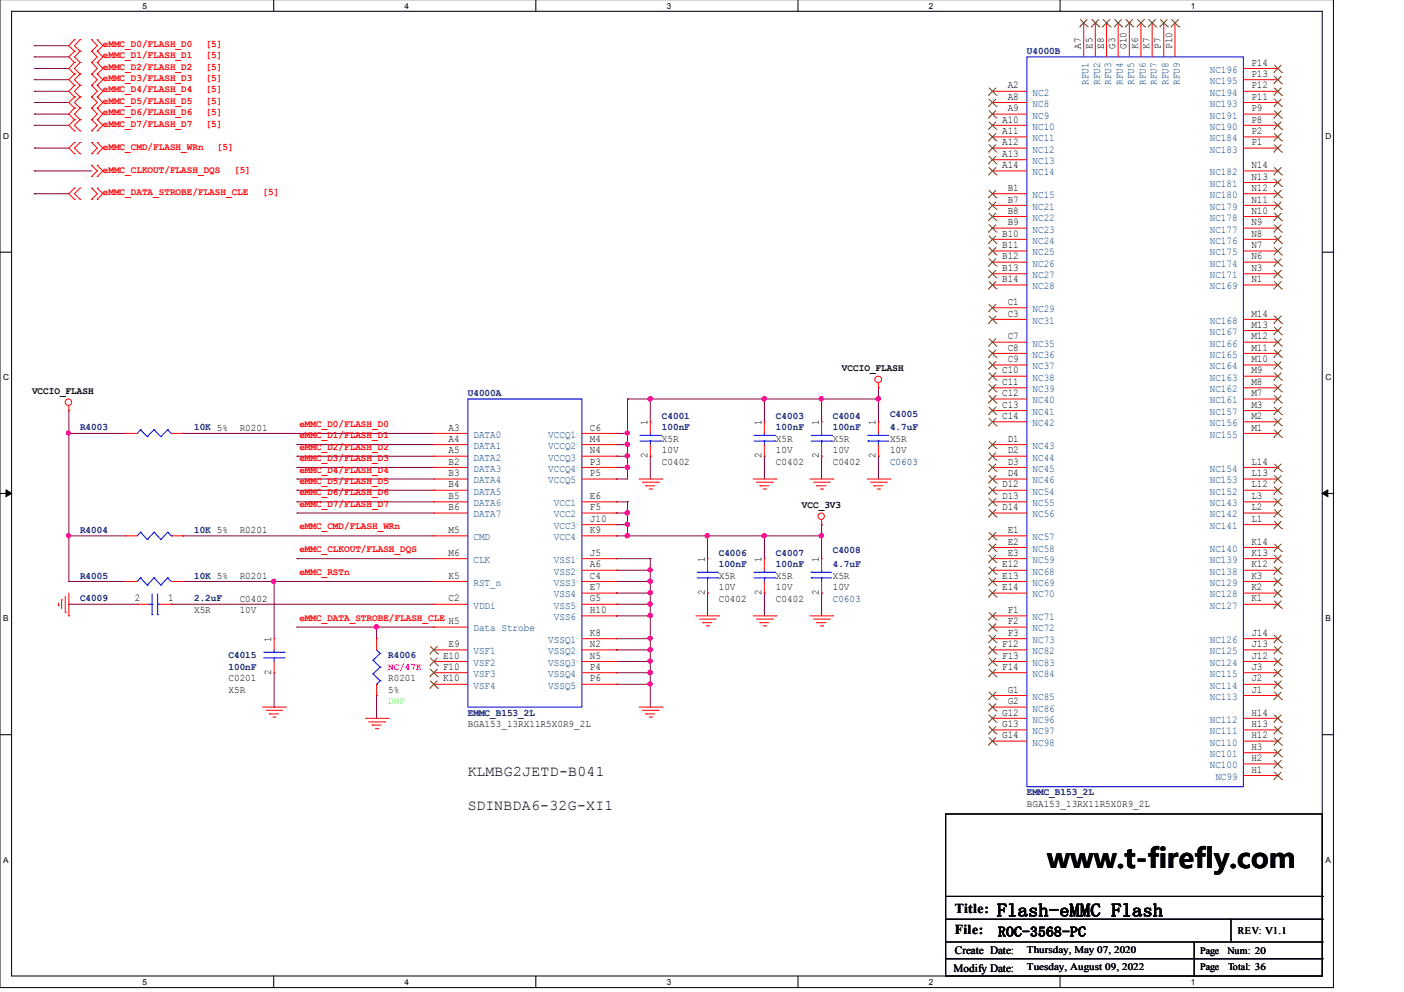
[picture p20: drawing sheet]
<svg xmlns="http://www.w3.org/2000/svg" width="297mm" height="210mm" viewBox="0 0 297 210" stroke-linecap="round" stroke-linejoin="round" font-family="sans-serif">
<defs><g id="words">
<text font-size="5.8" x="221.6" y="183.7">www.t-firefly.com</text>
<text font-size="3.8" x="210.9" y="193.9">Flash-eMMC Flash</text>
<g font-size="3.1">
<text x="99" y="164.1">KLMBG2JETD-B041</text>
<text x="99" y="171.4">SDINBDA6-32G-XI1</text>
</g>
<g font-size="2.9">
<text x="202" y="193.2">Title:</text>
<text x="202" y="197.5">File:</text>
<text x="211.2" y="198.1">ROC-3568-PC</text>
</g>
<g font-size="2.4">
<text x="202" y="201.9">Create Date:</text>
<text x="201.8" y="205.6">Modify Date:</text>
</g>
<g font-size="2.2">
<text x="228.7" y="10.3" transform="rotate(-90 228.7 10.3)">A7</text>
<text x="231.1" y="10.3" transform="rotate(-90 231.1 10.3)">E5</text>
<text x="233.5" y="10.3" transform="rotate(-90 233.5 10.3)">E8</text>
<text x="236" y="10.3" transform="rotate(-90 236 10.3)">G3</text>
<text x="238.3" y="10.3" transform="rotate(-90 238.3 10.3)">G10</text>
<text x="240.8" y="10.3" transform="rotate(-90 240.8 10.3)">K6</text>
<text x="243.2" y="10.3" transform="rotate(-90 243.2 10.3)">K7</text>
<text x="245.6" y="10.3" transform="rotate(-90 245.6 10.3)">P7</text>
<text x="248" y="10.3" transform="rotate(-90 248 10.3)">P10</text>
<text x="264.8" y="16.3">P13</text>
<text x="264.8" y="13.9">P14</text>
<text x="213.2" y="18.7">A2</text>
<text x="213.2" y="21.1">A8</text>
<text x="213.2" y="23.6">A9</text>
<text x="264.8" y="23.6">P9</text>
<text x="264.8" y="21.1">P11</text>
<text x="264.8" y="18.7">P12</text>
<text x="212" y="25.9">A10</text>
<text x="212" y="28.4">A11</text>
<text x="264.8" y="28.4">P2</text>
<text x="264.8" y="25.9">P8</text>
<text x="212" y="30.7">A12</text>
<text x="212" y="33.2">A13</text>
<text x="212" y="35.6">A14</text>
<text x="264.8" y="35.6">N14</text>
<text x="264.8" y="30.7">P1</text>
<text x="213.2" y="40.4">B1</text>
<text x="264.8" y="40.4">N12</text>
<text x="264.8" y="38">N13</text>
<text x="213.2" y="42.9">B7</text>
<text x="213.2" y="45.2">B8</text>
<text x="213.2" y="47.7">B9</text>
<text x="264.8" y="47.7">N9</text>
<text x="264.8" y="45.2">N10</text>
<text x="264.8" y="42.9">N11</text>
<text x="212" y="50.1">B10</text>
<text x="212" y="52.5">B11</text>
<text x="264.8" y="52.5">N7</text>
<text x="264.8" y="50.1">N8</text>
<text x="212" y="54.9">B12</text>
<text x="212" y="57.3">B13</text>
<text x="212" y="59.7">B14</text>
<text x="264.8" y="59.7">N1</text>
<text x="264.8" y="57.3">N3</text>
<text x="264.8" y="54.9">N6</text>
<text x="213.2" y="64.5">C1</text>
<text x="213.2" y="67">C3</text>
<text x="213.2" y="71.8">C7</text>
<text x="264.8" y="71.8">M12</text>
<text x="264.8" y="69.4">M13</text>
<text x="264.8" y="67">M14</text>
<text x="213.2" y="74.2">C8</text>
<text x="213.2" y="76.6">C9</text>
<text x="264.8" y="76.6">M10</text>
<text x="264.8" y="74.2">M11</text>
<text x="212" y="79">C10</text>
<text x="212" y="81.5">C11</text>
<text x="212" y="83.8">C12</text>
<text x="264.8" y="83.8">M7</text>
<text x="264.8" y="81.5">M8</text>
<text x="264.8" y="79">M9</text>
<text x="212" y="86.3">C13</text>
<text x="212" y="88.7">C14</text>
<text x="264.8" y="88.7">M2</text>
<text x="264.8" y="86.3">M3</text>
<text x="94.9" y="91.1">A3</text>
<text x="94.9" y="93.5">A4</text>
<text x="94.9" y="95.9">A5</text>
<text x="124.8" y="95.9">N4</text>
<text x="124.8" y="93.5">M4</text>
<text x="124.8" y="91.1">C6</text>
<text x="137" y="90" transform="rotate(-90 137 90)">1</text>
<text x="161.1" y="90" transform="rotate(-90 161.1 90)">1</text>
<text x="173.2" y="90" transform="rotate(-90 173.2 90)">1</text>
<text x="185.3" y="90" transform="rotate(-90 185.3 90)">1</text>
<text x="213.2" y="93.5">D1</text>
<text x="213.2" y="95.9">D2</text>
<text x="264.8" y="91.1">M1</text>
<text x="94.9" y="98.3">B2</text>
<text x="94.9" y="100.8">B3</text>
<text x="124.8" y="100.8">P5</text>
<text x="124.8" y="98.3">P3</text>
<text x="137" y="97" transform="rotate(-90 137 97)">2</text>
<text x="161.1" y="97" transform="rotate(-90 161.1 97)">2</text>
<text x="173.2" y="97" transform="rotate(-90 173.2 97)">2</text>
<text x="185.3" y="97" transform="rotate(-90 185.3 97)">2</text>
<text x="213.2" y="98.3">D3</text>
<text x="213.2" y="100.8">D4</text>
<text x="264.8" y="100.8">L13</text>
<text x="264.8" y="98.3">L14</text>
<text x="94.9" y="103.1">B4</text>
<text x="94.9" y="105.6">B5</text>
<text x="94.9" y="108">B6</text>
<text x="124.8" y="108">F5</text>
<text x="124.8" y="105.6">E6</text>
<text x="212" y="103.1">D12</text>
<text x="212" y="105.6">D13</text>
<text x="212" y="108">D14</text>
<text x="264.8" y="108">L2</text>
<text x="264.8" y="105.6">L3</text>
<text x="264.8" y="103.1">L12</text>
<text x="94.9" y="112.8">M5</text>
<text x="124.8" y="112.8">K9</text>
<text x="124.8" y="110.4">J10</text>
<text x="213.2" y="112.8">E1</text>
<text x="264.8" y="110.4">L1</text>
<text x="94.9" y="117.6">M6</text>
<text x="124.8" y="117.6">J5</text>
<text x="149.1" y="119" transform="rotate(-90 149.1 119)">1</text>
<text x="161.1" y="119" transform="rotate(-90 161.1 119)">1</text>
<text x="173.2" y="119" transform="rotate(-90 173.2 119)">1</text>
<text x="213.2" y="115.2">E2</text>
<text x="213.2" y="117.6">E3</text>
<text x="264.8" y="117.6">K13</text>
<text x="264.8" y="115.2">K14</text>
<text x="94.9" y="122.4">K5</text>
<text x="124.8" y="124.9">E7</text>
<text x="124.8" y="120.1">A6</text>
<text x="124.8" y="122.4">C4</text>
<text x="149.1" y="125.9" transform="rotate(-90 149.1 125.9)">2</text>
<text x="161.1" y="125.9" transform="rotate(-90 161.1 125.9)">2</text>
<text x="173.2" y="125.9" transform="rotate(-90 173.2 125.9)">2</text>
<text x="212" y="120.1">E12</text>
<text x="212" y="122.4">E13</text>
<text x="212" y="124.9">E14</text>
<text x="264.8" y="124.9">K2</text>
<text x="264.8" y="122.4">K3</text>
<text x="264.8" y="120.1">K12</text>
<text x="28.5" y="127.3">2</text>
<text x="35.6" y="127.3">1</text>
<text x="94.9" y="127.3">C2</text>
<text x="124.8" y="127.3">G5</text>
<text x="124.8" y="129.7">H10</text>
<text x="213.2" y="129.7">F1</text>
<text x="264.8" y="127.3">K1</text>
<text x="57.4" y="135.8" transform="rotate(-90 57.4 135.8)">1</text>
<text x="94.9" y="132.1">H5</text>
<text x="94.9" y="136.9">E9</text>
<text x="124.8" y="136.9">N2</text>
<text x="124.8" y="134.5">K8</text>
<text x="212" y="136.9">F12</text>
<text x="213.2" y="132.1">F2</text>
<text x="213.2" y="134.5">F3</text>
<text x="264.8" y="136.9">J13</text>
<text x="264.8" y="134.5">J14</text>
<text x="57.4" y="142.8" transform="rotate(-90 57.4 142.8)">2</text>
<text x="93.7" y="139.4">E10</text>
<text x="93.7" y="141.7">F10</text>
<text x="124.8" y="141.7">P4</text>
<text x="124.8" y="139.4">N5</text>
<text x="212" y="139.4">F13</text>
<text x="212" y="141.7">F14</text>
<text x="264.8" y="141.7">J3</text>
<text x="264.8" y="139.4">J12</text>
<text x="93.7" y="144.2">K10</text>
<text x="124.8" y="144.2">P6</text>
<text x="213.2" y="146.6">G1</text>
<text x="213.2" y="149">G2</text>
<text x="264.8" y="146.6">J1</text>
<text x="264.8" y="144.2">J2</text>
<text x="212" y="151.4">G12</text>
<text x="212" y="153.9">G13</text>
<text x="264.8" y="153.9">H13</text>
<text x="264.8" y="151.4">H14</text>
<text x="212" y="156.2">G14</text>
<text x="264.8" y="161.1">H2</text>
<text x="264.8" y="158.7">H3</text>
<text x="264.8" y="156.2">H12</text>
<text x="264.8" y="163.5">H1</text>
</g>
<g font-size="2.2" fill="#004080">
<text x="230.3" y="18" transform="rotate(-90 230.3 18)">RFU1</text>
<text x="232.7" y="18" transform="rotate(-90 232.7 18)">RFU2</text>
<text x="235.1" y="18" transform="rotate(-90 235.1 18)">RFU3</text>
<text x="237.6" y="18" transform="rotate(-90 237.6 18)">RFU4</text>
<text x="239.9" y="18" transform="rotate(-90 239.9 18)">RFU5</text>
<text x="242.4" y="18" transform="rotate(-90 242.4 18)">RFU6</text>
<text x="244.8" y="18" transform="rotate(-90 244.8 18)">RFU7</text>
<text x="247.2" y="18" transform="rotate(-90 247.2 18)">RFU8</text>
<text x="249.6" y="18" transform="rotate(-90 249.6 18)">RFU9</text>
<text x="255.9" y="17.8">NC195</text>
<text x="255.9" y="15.4">NC196</text>
<text x="218.4" y="20.2">NC2</text>
<text x="218.4" y="22.6">NC8</text>
<text x="255.9" y="22.6">NC193</text>
<text x="255.9" y="20.2">NC194</text>
<text x="218.4" y="25.1">NC9</text>
<text x="218.4" y="27.4">NC10</text>
<text x="218.4" y="29.9">NC11</text>
<text x="255.9" y="29.9">NC184</text>
<text x="255.9" y="27.4">NC190</text>
<text x="255.9" y="25.1">NC191</text>
<text x="218.4" y="32.3">NC12</text>
<text x="218.4" y="34.7">NC13</text>
<text x="255.9" y="32.3">NC183</text>
<text x="218.4" y="37.1">NC14</text>
<text x="218.4" y="41.9">NC15</text>
<text x="255.9" y="41.9">NC180</text>
<text x="255.9" y="39.6">NC181</text>
<text x="255.9" y="37.1">NC182</text>
<text x="218.4" y="44.4">NC21</text>
<text x="218.4" y="46.8">NC22</text>
<text x="255.9" y="46.8">NC178</text>
<text x="255.9" y="44.4">NC179</text>
<text x="218.4" y="49.2">NC23</text>
<text x="218.4" y="51.6">NC24</text>
<text x="255.9" y="51.6">NC176</text>
<text x="255.9" y="49.2">NC177</text>
<text x="218.4" y="54">NC25</text>
<text x="218.4" y="56.4">NC26</text>
<text x="218.4" y="58.9">NC27</text>
<text x="255.9" y="58.9">NC171</text>
<text x="255.9" y="56.4">NC174</text>
<text x="255.9" y="54">NC175</text>
<text x="218.4" y="61.2">NC28</text>
<text x="255.9" y="61.2">NC169</text>
<text x="218.4" y="66.1">NC29</text>
<text x="218.4" y="68.5">NC31</text>
<text x="255.9" y="70.9">NC167</text>
<text x="255.9" y="68.5">NC168</text>
<text x="218.4" y="73.3">NC35</text>
<text x="218.4" y="75.7">NC36</text>
<text x="255.9" y="75.7">NC165</text>
<text x="255.9" y="73.3">NC166</text>
<text x="218.4" y="78.2">NC37</text>
<text x="218.4" y="80.5">NC38</text>
<text x="218.4" y="83">NC39</text>
<text x="255.9" y="83">NC162</text>
<text x="255.9" y="80.5">NC163</text>
<text x="255.9" y="78.2">NC164</text>
<text x="218.4" y="85.4">NC40</text>
<text x="218.4" y="87.8">NC41</text>
<text x="255.9" y="87.8">NC157</text>
<text x="255.9" y="85.4">NC161</text>
<text x="100.2" y="92.6">DATA0</text>
<text x="100.2" y="95">DATA1</text>
<text x="116" y="95">VCCQ2</text>
<text x="116" y="92.6">VCCQ1</text>
<text x="218.4" y="90.2">NC42</text>
<text x="218.4" y="95">NC43</text>
<text x="255.9" y="92.6">NC155</text>
<text x="255.9" y="90.2">NC156</text>
<text x="100.2" y="99.8">DATA3</text>
<text x="100.2" y="97.5">DATA2</text>
<text x="116" y="97.5">VCCQ3</text>
<text x="116" y="99.8">VCCQ4</text>
<text x="218.4" y="97.5">NC44</text>
<text x="218.4" y="99.8">NC45</text>
<text x="255.9" y="99.8">NC154</text>
<text x="100.2" y="102.3">DATA4</text>
<text x="100.2" y="104.7">DATA5</text>
<text x="100.2" y="107.1">DATA6</text>
<text x="116" y="102.3">VCCQ5</text>
<text x="117.2" y="107.1">VCC1</text>
<text x="218.4" y="102.3">NC46</text>
<text x="218.4" y="104.7">NC54</text>
<text x="218.4" y="107.1">NC55</text>
<text x="255.9" y="107.1">NC143</text>
<text x="255.9" y="104.7">NC152</text>
<text x="255.9" y="102.3">NC153</text>
<text x="100.2" y="109.5">DATA7</text>
<text x="117.2" y="111.9">VCC3</text>
<text x="117.2" y="109.5">VCC2</text>
<text x="218.4" y="109.5">NC56</text>
<text x="255.9" y="111.9">NC141</text>
<text x="255.9" y="109.5">NC142</text>
<text x="100.2" y="114.3">CMD</text>
<text x="100.2" y="119.1">CLK</text>
<text x="117.2" y="114.3">VCC4</text>
<text x="117.2" y="119.1">VSS1</text>
<text x="218.4" y="114.3">NC57</text>
<text x="218.4" y="116.8">NC58</text>
<text x="218.4" y="119.1">NC59</text>
<text x="255.9" y="119.1">NC139</text>
<text x="255.9" y="116.8">NC140</text>
<text x="100.2" y="124">RST_n</text>
<text x="117.2" y="121.6">VSS2</text>
<text x="117.2" y="124">VSS3</text>
<text x="218.4" y="121.6">NC68</text>
<text x="218.4" y="124">NC69</text>
<text x="255.9" y="124">NC129</text>
<text x="255.9" y="121.6">NC138</text>
<text x="100.2" y="128.8">VDDi</text>
<text x="117.2" y="126.4">VSS4</text>
<text x="117.2" y="128.8">VSS5</text>
<text x="117.2" y="131.2">VSS6</text>
<text x="218.4" y="126.4">NC70</text>
<text x="218.4" y="131.2">NC71</text>
<text x="255.9" y="128.8">NC127</text>
<text x="255.9" y="126.4">NC128</text>
<text x="100.2" y="133.6">Data Strobe</text>
<text x="116" y="136.1">VSSQ1</text>
<text x="218.4" y="133.6">NC72</text>
<text x="218.4" y="136.1">NC73</text>
<text x="255.9" y="136.1">NC126</text>
<text x="100.2" y="138.4">VSF1</text>
<text x="100.2" y="140.9">VSF2</text>
<text x="100.2" y="143.3">VSF3</text>
<text x="116" y="143.3">VSSQ4</text>
<text x="116" y="140.9">VSSQ3</text>
<text x="116" y="138.4">VSSQ2</text>
<text x="218.4" y="138.4">NC82</text>
<text x="218.4" y="140.9">NC83</text>
<text x="218.4" y="143.3">NC84</text>
<text x="255.9" y="143.3">NC115</text>
<text x="255.9" y="140.9">NC124</text>
<text x="255.9" y="138.4">NC125</text>
<text x="100.2" y="145.7">VSF4</text>
<text x="116" y="145.7">VSSQ5</text>
<text x="218.4" y="148.1">NC85</text>
<text x="255.9" y="148.1">NC113</text>
<text x="255.9" y="145.7">NC114</text>
<text x="218.4" y="150.6">NC86</text>
<text x="218.4" y="152.9">NC96</text>
<text x="218.4" y="155.4">NC97</text>
<text x="255.9" y="155.4">NC111</text>
<text x="255.9" y="152.9">NC112</text>
<text x="218.4" y="157.7">NC98</text>
<text x="255.9" y="160.2">NC101</text>
<text x="255.9" y="157.7">NC110</text>
<text x="255.9" y="162.6">NC100</text>
<text x="257.1" y="165">NC99</text>
</g>
<g font-size="2.1" fill="#f00">
<text x="21.8" y="9.9">eMMC_D0/FLASH_D0</text>
<text x="43.5" y="9.9">[5]</text>
<text x="21.8" y="12.4">eMMC_D1/FLASH_D1</text>
<text x="21.8" y="14.7">eMMC_D2/FLASH_D2</text>
<text x="21.8" y="17.2">eMMC_D3/FLASH_D3</text>
<text x="43.5" y="12.4">[5]</text>
<text x="43.5" y="14.7">[5]</text>
<text x="43.5" y="17.2">[5]</text>
<text x="21.8" y="19.6">eMMC_D4/FLASH_D4</text>
<text x="21.8" y="22">eMMC_D5/FLASH_D5</text>
<text x="43.5" y="19.6">[5]</text>
<text x="43.5" y="22">[5]</text>
<text x="21.8" y="24.4">eMMC_D6/FLASH_D6</text>
<text x="21.8" y="26.9">eMMC_D7/FLASH_D7</text>
<text x="43.5" y="24.4">[5]</text>
<text x="43.5" y="26.9">[5]</text>
<text x="21.8" y="31.7">eMMC_CMD/FLASH_WRn</text>
<text x="45.9" y="31.7">[5]</text>
<text x="21.8" y="36.5">eMMC_CLKOUT/FLASH_DQS</text>
<text x="21.8" y="41.3">eMMC_DATA_STROBE/FLASH_CLE</text>
<text x="49.5" y="36.5">[5]</text>
<text x="55.5" y="41.3">[5]</text>
<text x="63.3" y="90.4">eMMC_D0/FLASH_D0</text>
<text x="63.3" y="92.7">eMMC_D1/FLASH_D1</text>
<text x="63.3" y="95.2">eMMC_D2/FLASH_D2</text>
<text x="63.3" y="97.6">eMMC_D3/FLASH_D3</text>
<text x="63.3" y="100">eMMC_D4/FLASH_D4</text>
<text x="63.3" y="102.4">eMMC_D5/FLASH_D5</text>
<text x="63.3" y="104.8">eMMC_D6/FLASH_D6</text>
<text x="63.3" y="107.2">eMMC_D7/FLASH_D7</text>
<text x="63.3" y="112">eMMC_CMD/FLASH_WRn</text>
<text x="63.3" y="116.9">eMMC_CLKOUT/FLASH_DQS</text>
<text x="63.3" y="121.7">eMMC_RSTn</text>
<text x="63.3" y="131.3">eMMC_DATA_STROBE/FLASH_CLE</text>
</g>
<g font-size="2.1" fill="#000080">
<text x="217.3" y="11.4">U4000B</text>
<text x="99" y="83.8">U4000A</text>
<text x="140" y="88.7">C4001</text>
<text x="164.2" y="88.7">C4003</text>
<text x="176.2" y="88.7">C4004</text>
<text x="188.3" y="88.2">C4005</text>
<text x="16.9" y="91">R4003</text>
<text x="41.1" y="91">10K 5%</text>
<text x="140" y="91">100nF</text>
<text x="164.2" y="91">100nF</text>
<text x="176.2" y="91">100nF</text>
<text x="188.3" y="91">4.7uF</text>
<text x="188.3" y="98.4">C0603</text>
<text x="16.9" y="112.8">R4004</text>
<text x="41.1" y="112.8">10K 5%</text>
<text x="152.1" y="117.6">C4006</text>
<text x="152.1" y="120">100nF</text>
<text x="164.2" y="117.6">C4007</text>
<text x="164.2" y="120">100nF</text>
<text x="176.2" y="117.1">C4008</text>
<text x="176.2" y="120">4.7uF</text>
<text x="16.9" y="122.4">R4005</text>
<text x="41.1" y="122.4">10K 5%</text>
<text x="16.9" y="127.3">C4009</text>
<text x="41.1" y="127.3">2.2uF</text>
<text x="176.2" y="127.4">C0603</text>
<text x="48.3" y="139.3">C4015</text>
<text x="48.3" y="141.7">100nF</text>
<text x="82.1" y="139.3">R4006</text>
<text x="99" y="151.4">EMMC_B153_2L</text>
<text x="217.3" y="168.2">EMMC_B153_2L</text>
</g>
<g font-size="2.1">
<text x="6.8" y="83.3">VCCIO_FLASH</text>
<text x="178.1" y="78.5">VCCIO_FLASH</text>
<text x="50.7" y="91.1">R0201</text>
<text x="140" y="93.6">X5R</text>
<text x="140" y="95.9">10V</text>
<text x="164.2" y="93.6">X5R</text>
<text x="164.2" y="95.9">10V</text>
<text x="176.2" y="93.6">X5R</text>
<text x="176.2" y="95.9">10V</text>
<text x="188.3" y="93.6">X5R</text>
<text x="188.3" y="95.9">10V</text>
<text x="140" y="98.4">C0402</text>
<text x="164.2" y="98.4">C0402</text>
<text x="176.2" y="98.4">C0402</text>
<text x="169.7" y="107.5">VCC_3V3</text>
<text x="50.7" y="112.9">R0201</text>
<text x="50.7" y="122.5">R0201</text>
<text x="152.1" y="122.5">X5R</text>
<text x="152.1" y="124.9">10V</text>
<text x="164.2" y="122.5">X5R</text>
<text x="164.2" y="124.9">10V</text>
<text x="176.2" y="122.5">X5R</text>
<text x="176.2" y="124.9">10V</text>
<text x="41.1" y="129.7">X5R</text>
<text x="50.7" y="127.4">C0402</text>
<text x="50.7" y="129.7">10V</text>
<text x="152.1" y="127.4">C0402</text>
<text x="164.2" y="127.4">C0402</text>
<text x="48.3" y="144.2">C0201</text>
<text x="48.3" y="146.7">X5R</text>
<text x="82.1" y="144.2">R0201</text>
<text x="82.1" y="146.7">5%</text>
<text x="99" y="153.9">BGA153_13RX11R5X0R9_2L</text>
<text x="217.3" y="170.8">BGA153_13RX11R5X0R9_2L</text>
<text x="261.9" y="197.6">REV: V1.1</text>
<text x="217.3" y="201.7">Thursday, May 07, 2020</text>
<text x="253.9" y="201.9">Page</text>
<text x="259.7" y="201.9">Num: 20</text>
<text x="217.3" y="205.3">Tuesday, August 09, 2022</text>
<text x="253.9" y="205.3">Page</text>
<text x="259.8" y="205.3">Total: 36</text>
</g>
<text font-size="2.1" fill="#f0f" x="82.1" y="141.7">NC/47K</text>
<text font-size="2.1" fill="#0f0" x="82.1" y="149">DNP</text>
<g font-size="1.7">
<text x="30.1" y="1.9">5</text>
<text x="85.6" y="1.9">4</text>
<text x="141.1" y="1.9">3</text>
<text x="196.5" y="1.9">2</text>
<text x="252" y="1.9">1</text>
<text x=".7" y="29.5">D</text>
<text x="280.4" y="29.5">D</text>
<text x=".7" y="80.4">C</text>
<text x="280.4" y="80.4">C</text>
<text x=".7" y="131.5">B</text>
<text x="280.4" y="131.5">B</text>
<text x=".7" y="182.6">A</text>
<text x="280.4" y="182.6">A</text>
<text x="30.1" y="208.5">5</text>
<text x="85.6" y="208.5">4</text>
<text x="141.1" y="208.5">3</text>
<text x="196.5" y="208.5">2</text>
<text x="252" y="208.5">1</text>
</g>
</g></defs>
<path d="M0 -.1v209.1h282.1v-209.1M2.5 2.4h277.2v204.1h-277.2z" fill="none" stroke="#000" stroke-width=".21"/>
<g fill="#fff">
<path d="M30.1 .3h.9v1.8h-.9z"/>
<path d="M30.1 206.9h.9v1.8h-.9z"/>
</g>
<path d="M57.9 0v2.4M57.9 206.5v2.5" fill="none" stroke="#000" stroke-width=".21"/>
<g fill="#fff">
<path d="M85.6 .3h.8v1.8h-.8z"/>
<path d="M85.6 206.9h.8v1.8h-.8z"/>
</g>
<path d="M113.4 0v2.4M113.4 206.5v2.5" fill="none" stroke="#000" stroke-width=".21"/>
<g fill="#fff">
<path d="M141.1 .3h.8v1.8h-.8z"/>
<path d="M141.1 206.9h.8v1.8h-.8z"/>
</g>
<path d="M168.8 0v2.4M168.8 206.5v2.5" fill="none" stroke="#000" stroke-width=".21"/>
<g fill="#fff">
<path d="M196.5 .3h.9v1.8h-.9z"/>
<path d="M196.5 206.9h.9v1.8h-.9z"/>
</g>
<path d="M224.3 0v2.4M224.3 206.5v2.5" fill="none" stroke="#000" stroke-width=".21"/>
<g fill="#fff">
<path d="M252 .3h.8v1.8h-.8z"/>
<path d="M252 206.9h.8v1.8h-.8z"/>
<path d="M.7 27.9h1.1v1.8h-1.1z"/>
<path d="M280.4 27.9h1.1v1.8h-1.1z"/>
<path d="M.7 78.8h1.1v1.9h-1.1z"/>
<path d="M280.4 78.8h1.1v1.9h-1.1z"/>
</g>
<path d="M0 53.4h2.5M279.7 53.4h2.5" fill="none" stroke="#000" stroke-width=".21"/>
<g fill="#fff">
<path d="M.7 129.9h1v1.9h-1z"/>
<path d="M280.4 129.9h1v1.9h-1z"/>
</g>
<path d="M0 104.4h2.5M279.7 104.4h2.5" fill="none" stroke="#000" stroke-width=".21"/>
<path d="M1.3 103.6l1.2 .8-1.2 .7zM279.7 104.4l1.2-.8v1.5z" fill="#000" stroke="#000" stroke-width=".21"/>
<g fill="#fff">
<path d="M.7 180.9h1v1.9h-1z"/>
<path d="M280.4 180.9h1v1.9h-1z"/>
</g>
<g fill="none" stroke="#000" stroke-width=".21">
<path d="M0 155.5h2.5M279.7 155.5h2.5M200.1 172.2h79.6v34.3h-79.6zM200.1 189.7h79.6M200.1 194.5h79.6M200.1 199.3h79.6M252.6 199.3v7.2M260.4 199.3h.1M260.4 194.5v4.8M279.7 189.7h.1M279.7 194.5h.1M279.7 199.3h.1"/>
<path d="M200.1 202.9h79.6M252.6 206.5h.1M279.7 202.9h.1"/>
</g>
<g fill="none" stroke="#800040" stroke-width=".21">
<path d="M7.3 12h.1M7.3 14.5h.1M7.3 16.9h.1M7.3 9.7h.1M7.3 19.3h.1M7.3 12h7.3M7.3 14.5h7.3M7.3 16.9h7.3M7.3 9.7h7.3M7.3 19.3h7.3M7.3 24.1h.1M7.3 26.5h.1"/>
<path d="M7.3 21.7h.1M7.3 31.3h.1M7.3 36.2h.1M7.3 24.1h7.3M7.3 26.5h7.3M7.3 21.7h7.3M7.3 31.3h7.3M7.3 36.2h12.1M7.3 41h.1M7.3 41h7.3M14.6 91.7h.1M14.6 86.9h.1"/>
<path d="M14.6 91.7h12M14.6 86.9v36.1M38.7 91.7h.1M38.7 91.7h53.1M62.8 94.1h.1M62.8 96.5h.1M62.8 98.9h.1M62.8 94.1h29M62.8 96.5h29M62.8 98.9h29M130.4 91.7h.1M130.4 94.1h.1"/>
<path d="M130.4 96.5h.1M130.4 98.9h.1M130.4 91.7h2.4M130.4 94.1h2.4M130.4 96.5h2.4M130.4 98.9h2.4M132.8 91.7h.1M132.8 94.1h.1M132.8 96.5h.1M132.8 98.9h.1M132.8 84.4h.1M132.8 84.4v17h-2.4"/>
<path d="M132.8 84.4h53M137.6 96.5h.1M137.6 84.4h.1M137.6 84.4v4.9M137.6 96.5v4.9M161.7 84.4h.1M161.7 96.5h.1M161.7 84.4v4.9M161.7 96.5v4.9M173.8 96.5h.1M173.8 84.4h.1M173.8 84.4v4.9"/>
<path d="M173.8 96.5v4.9M185.8 82.1h.1M185.8 96.5h.1M185.8 84.4h.1M185.8 82.1v7.2M185.8 96.5v4.9M14.6 113.4h.1M14.6 113.4h12M38.7 113.4h.1M38.7 113.4h53.1M62.8 101.4h.1M62.8 103.7h.1"/>
<path d="M62.8 106.2h.1M62.8 108.6h.1M62.8 118.2h.1M62.8 101.4h29M62.8 103.7h29M62.8 106.2h29M62.8 108.6h29M62.8 118.2h29M130.4 118.2h.1M130.4 101.4h.1M130.4 106.2h.1M130.4 108.6h.1"/>
<path d="M130.4 111h.1M130.4 113.4h.1M130.4 106.2h2.4M130.4 108.6h2.4M130.4 113.4h43.4M130.4 118.2h7.2M130.4 111h2.4M132.8 108.6h.1M132.8 111h.1M132.8 106.2h.1M132.8 106.2v7.2M137.6 118.2h.1"/>
<path d="M137.6 118.2v31.4M149.7 113.4h.1M149.7 113.4v4.8M161.7 113.4h.1M161.7 113.4v4.8M173.8 111h.1M173.8 113.4h.1M173.8 111v7.2M14.6 127.9h.1M14.6 123h.1M14.6 123h12M14.6 127.9h14.4"/>
<path d="M36.2 127.9h.1M36.2 127.9h55.6M38.7 123h53.1M58 123h.1M58 123v12.1M62.8 132.7h.1M62.8 132.7h29M79.7 132.7h.1M79.7 132.7v2.4M91.8 123h.1M130.4 135.1h.1M130.4 137.5h.1"/>
<path d="M130.4 140h.1M130.4 120.7h.1M130.4 123h.1M130.4 125.5h.1M130.4 127.9h.1M130.4 130.3h.1M130.4 123h7.2M130.4 127.9h7.2M130.4 135.1h7.2M130.4 137.5h7.2M130.4 140h7.2M130.4 120.7h7.2"/>
<path d="M130.4 125.5h7.2M130.4 130.3h7.2M137.6 135.1h.1M137.6 137.5h.1M137.6 140h.1M137.6 120.7h.1M137.6 123h.1M137.6 125.5h.1M137.6 127.9h.1M137.6 130.3h.1M149.7 125.5h.1M149.7 125.5v4.8"/>
<path d="M161.7 125.5h.1M161.7 125.5v4.8M173.8 125.5h.1M173.8 125.5v4.8M58 149.6h.1M58 142.3v7.3M79.7 147.2h.1M79.7 147.2v4.8M130.4 142.3h.1M130.4 144.8h.1M130.4 142.3h7.2M130.4 144.8h7.2"/>
<path d="M137.6 142.3h.1M137.6 144.8h.1"/>
</g>
<g fill="#f0f" stroke="#f0f" stroke-width=".21">
<circle cx="137.5" cy="137.5" r=".47"/>
<circle cx="137.6" cy="139.9" r=".45"/>
<circle cx="137.5" cy="142.3" r=".47"/>
<circle cx="137.6" cy="144.7" r=".45"/>
<circle cx="137.6" cy="120.6" r=".45"/>
<circle cx="137.5" cy="123" r=".47"/>
<circle cx="137.6" cy="125.4" r=".45"/>
<circle cx="137.5" cy="127.8" r=".47"/>
<circle cx="137.6" cy="135.1" r=".45"/>
<circle cx="137.6" cy="130.2" r=".45"/>
<circle cx="14.5" cy="113.3" r=".45"/>
<circle cx="14.5" cy="91.6" r=".42"/>
<circle cx="137.5" cy="84.4" r=".47"/>
<circle cx="161.7" cy="84.4" r=".47"/>
<circle cx="185.8" cy="84.4" r=".47"/>
<circle cx="173.7" cy="84.4" r=".45"/>
<circle cx="132.7" cy="96.4" r=".45"/>
<circle cx="132.7" cy="94" r=".47"/>
<circle cx="132.7" cy="98.9" r=".47"/>
<circle cx="173.7" cy="113.3" r=".45"/>
<circle cx="161.7" cy="113.3" r=".47"/>
<circle cx="132.7" cy="110.9" r=".45"/>
<circle cx="132.7" cy="108.5" r=".47"/>
<circle cx="132.7" cy="113.3" r=".47"/>
<circle cx="149.6" cy="113.3" r=".45"/>
<circle cx="79.6" cy="132.6" r=".47"/>
<circle cx="132.7" cy="91.6" r=".45"/>
<circle cx="57.9" cy="123" r=".45"/>
</g>
<g fill="none" stroke="#f00" stroke-width=".21">
<path d="M15.7 8.4h.1M15.7 10.9h.1M15.7 13.2h.1M15.7 15.7h.1M15.7 18h.1M15.7 8.4l-1.1 1.3 1.1 1.2M15.7 15.7l-1.1 1.2 1.1 1.1M15.7 10.9l-1.1 1.1 1.1 1.2M15.7 13.2l-1.1 1.3 1.1 1.2M15.7 18l-1.1 1.3 1.1 1.2M16.9 10.9h.1M16.9 8.4h.1"/>
<path d="M16.9 13.2h.1M16.9 15.7h.1M16.9 18h.1M16.9 8.4l-1.2 1.3 1.2 1.2M16.9 10.9l-1.2 1.1 1.2 1.2M16.9 15.7l-1.2 1.2 1.2 1.1M16.9 13.2l-1.2 1.3 1.2 1.2M16.9 18l-1.2 1.3 1.2 1.2M19.4 10.9h.1M19.4 8.4h.1M19.4 13.2h.1M19.4 15.7h.1"/>
<path d="M19.4 18h.1M19.4 8.4l1.2 1.3-1.2 1.2M19.4 15.7l1.2 1.2-1.2 1.1M19.4 10.9l1.2 1.1-1.2 1.2M19.4 13.2l1.2 1.3-1.2 1.2M19.4 18l1.2 1.3-1.2 1.2M20.6 10.9h.1M20.6 8.4h.1M20.6 13.2h.1M20.6 15.7h.1M20.6 18h.1M20.6 15.7l1.2 1.2-1.2 1.1"/>
<path d="M20.6 8.4l1.2 1.3-1.2 1.2M20.6 10.9l1.2 1.1-1.2 1.2M20.6 13.2l1.2 1.3-1.2 1.2M20.6 18l1.2 1.3-1.2 1.2M210 19.3h.1M210 19.3h7.3M229.3 4.8h.1M229.3 4.8v7.2M231.7 4.8h.1M231.7 4.8v7.2M234.1 4.8h.1M234.1 4.8v7.2"/>
<path d="M236.6 4.8h.1M236.6 4.8v7.2M238.9 4.8h.1M238.9 4.8v7.2M241.4 4.8h.1M241.4 4.8v7.2M243.8 4.8h.1M243.8 4.8v7.2M246.2 4.8h.1M246.2 4.8v7.2M248.6 4.8h.1M248.6 4.8v7.2"/>
<path d="M263.1 19.3h7.2M263.1 16.9h7.2M263.1 14.5h7.2M270.3 19.3h.1M270.3 16.9h.1M270.3 14.5h.1M15.7 20.5h.1M15.7 22.9h.1M15.7 25.3h.1M15.7 27.7h.1M15.7 30.2h.1M15.7 32.5h.1"/>
<path d="M15.7 39.8h.1M15.7 20.5l-1.1 1.2 1.1 1.2M15.7 25.3l-1.1 1.2 1.1 1.2M15.7 22.9l-1.1 1.2 1.1 1.2M15.7 30.2l-1.1 1.1 1.1 1.2M15.7 39.8l-1.1 1.2 1.1 1.2M16.9 20.5h.1M16.9 22.9h.1M16.9 25.3h.1M16.9 27.7h.1M16.9 32.5h.1M16.9 30.2h.1"/>
<path d="M16.9 39.8h.1M16.9 20.5l-1.2 1.2 1.2 1.2M16.9 25.3l-1.2 1.2 1.2 1.2M16.9 22.9l-1.2 1.2 1.2 1.2M16.9 30.2l-1.2 1.1 1.2 1.2M16.9 39.8l-1.2 1.2 1.2 1.2M19.4 20.5h.1M19.4 22.9h.1M19.4 25.3h.1M19.4 27.7h.1M19.4 32.5h.1M19.4 30.2h.1"/>
<path d="M19.4 37.4h.1M19.4 35h.1M19.4 39.8h.1M19.4 20.5l1.2 1.2-1.2 1.2M19.4 25.3l1.2 1.2-1.2 1.2M19.4 22.9l1.2 1.2-1.2 1.2M19.4 30.2l1.2 1.1-1.2 1.2M19.4 35l1.2 1.2-1.2 1.2M19.4 39.8l1.2 1.2-1.2 1.2M20.6 20.5h.1M20.6 22.9h.1M20.6 25.3h.1"/>
<path d="M20.6 27.7h.1M20.6 32.5h.1M20.6 30.2h.1M20.6 37.4h.1M20.6 35h.1M20.6 39.8h.1M20.6 20.5l1.2 1.2-1.2 1.2M20.6 25.3l1.2 1.2-1.2 1.2M20.6 30.2l1.2 1.1-1.2 1.2M20.6 22.9l1.2 1.2-1.2 1.2M20.6 35l1.2 1.2-1.2 1.2M20.6 39.8l1.2 1.2-1.2 1.2"/>
<path d="M210 21.7h.1M210 24.1h.1M210 26.5h.1M210 29h.1M210 31.3h.1M210 33.8h.1M210 36.2h.1M210 21.7h7.3M210 24.1h7.3M210 26.5h7.3M210 29h7.3M210 31.3h7.3"/>
<path d="M210 33.8h7.3M210 36.2h7.3M263.1 21.7h7.2M263.1 24.1h7.2M263.1 26.5h7.2M263.1 29h7.2M263.1 31.3h7.2M263.1 36.2h7.2M263.1 38.6h7.2M270.3 38.6h.1M270.3 36.2h.1M270.3 31.3h.1"/>
<path d="M270.3 29h.1M270.3 26.5h.1M270.3 24.1h.1M270.3 21.7h.1M15.7 42.2h.1M16.9 42.2h.1M19.4 42.2h.1M20.6 42.2h.1M210 41h.1M210 43.4h.1M210 45.8h.1M210 48.3h.1"/>
<path d="M210 50.6h.1M210 53.1h.1M210 55.5h.1M210 57.9h.1M210 41h7.3M210 43.4h7.3M210 45.8h7.3M210 48.3h7.3M210 50.6h7.3M210 53.1h7.3M210 55.5h7.3M210 57.9h7.3"/>
<path d="M263.1 41h7.2M263.1 43.4h7.2M263.1 45.8h7.2M263.1 48.3h7.2M263.1 50.6h7.2M263.1 53.1h7.2M263.1 55.5h7.2M263.1 57.9h7.2M270.3 57.9h.1M270.3 55.5h.1M270.3 53.1h.1M270.3 50.6h.1"/>
<path d="M270.3 48.3h.1M270.3 45.8h.1M270.3 43.4h.1M270.3 41h.1M210 60.3h.1M210 65.1h.1M210 67.6h.1M210 72.4h.1M210 74.8h.1M210 77.2h.1M210 79.6h.1M210 60.3h7.3"/>
<path d="M210 65.1h7.3M210 67.6h7.3M210 72.4h7.3M210 74.8h7.3M210 77.2h7.3M210 79.6h7.3M263.1 60.3h7.2M263.1 67.6h7.2M263.1 72.4h7.2M263.1 74.8h7.2M263.1 77.2h7.2M263.1 79.6h7.2"/>
<path d="M263.1 69.9h7.2M270.3 79.6h.1M270.3 77.2h.1M270.3 74.8h.1M270.3 72.4h.1M270.3 69.9h.1M270.3 67.6h.1M270.3 60.3h.1M14.6 86.9h.1M14.6 85.9v1M26.6 91.7h.1M26.6 91.7h2.4"/>
<path d="M36.2 91.7h2.5M38.7 91.7h.1M91.8 98.9h.1M91.8 91.7h.1M91.8 94.1h.1M91.8 96.5h.1M91.8 91.7h7.2M91.8 98.9h7.2M91.8 94.1h7.2M91.8 96.5h7.2M123.1 91.7h7.3M123.1 98.9h7.3"/>
<path d="M123.1 94.1h7.3M123.1 96.5h7.3M130.4 96.5h.1M130.4 94.1h.1M130.4 91.7h.1M130.4 98.9h.1M137.6 89.3h.1M137.6 96.5h.1M137.6 89.3v2.4M137.6 94.1v2.4M161.7 89.3h.1M161.7 96.5h.1"/>
<path d="M161.7 89.3v2.4M161.7 94.1v2.4M173.8 89.3h.1M173.8 96.5h.1M173.8 89.3v2.4M173.8 94.1v2.4M185.8 82.1h.1M185.8 89.3h.1M185.8 96.5h.1M185.8 81v1.1M185.8 89.3v2.4M185.8 94.1v2.4"/>
<path d="M210 82.1h.1M210 84.4h.1M210 86.9h.1M210 89.3h.1M210 94.1h.1M210 96.5h.1M210 98.9h.1M210 98.9h7.3M210 94.1h7.3M210 96.5h7.3M210 82.1h7.3M210 84.4h7.3"/>
<path d="M210 86.9h7.3M210 89.3h7.3M263.1 91.7h7.2M263.1 98.9h7.2M263.1 82.1h7.2M263.1 84.4h7.2M263.1 86.9h7.2M263.1 89.3h7.2M270.3 98.9h.1M270.3 91.7h.1M270.3 89.3h.1M270.3 86.9h.1"/>
<path d="M270.3 84.4h.1M270.3 82.1h.1M26.6 113.4h.1M26.6 113.4h2.4M36.2 113.4h2.5M38.7 113.4h.1M91.8 101.4h.1M91.8 103.7h.1M91.8 106.2h.1M91.8 108.6h.1M91.8 113.4h.1M91.8 118.2h.1"/>
<path d="M91.8 101.4h7.2M91.8 113.4h7.2M91.8 103.7h7.2M91.8 106.2h7.2M91.8 108.6h7.2M91.8 118.2h7.2M123.1 101.4h7.3M123.1 113.4h7.3M123.1 106.2h7.3M123.1 108.6h7.3M123.1 111h7.3M123.1 118.2h7.3"/>
<path d="M130.4 113.4h.1M130.4 111h.1M130.4 108.6h.1M130.4 118.2h.1M130.4 106.2h.1M130.4 101.4h.1M135.2 101.4h4.8M135.9 102h3.4M136.7 102.8h.1M136.7 102.8h1.8M137.3 103.5h.5M137.8 103.5h.1"/>
<path d="M139.3 102h.1M140 101.4h.1M149.7 118.2h.1M149.7 118.2v2.5M159.3 101.4h4.9M160 102h3.4M160.8 102.8h.1M160.8 102.8h1.8M161.5 103.5h.5M161.7 118.2h.1M161.7 118.2v2.5M162 103.5h.1"/>
<path d="M163.4 102h.1M164.2 101.4h.1M171.4 101.4h4.8M172.1 102h3.3M172.8 102.8h.1M172.8 102.8h2M173.6 103.5h.4M173.8 111h.1M173.8 118.2h.1M173.8 110v1M173.8 118.2v2.5M174 103.5h.1"/>
<path d="M175.4 102h.1M176.2 101.4h.1M183.5 101.4h4.8M184.1 102h3.4M184.9 102.8h.1M184.9 102.8h1.9M185.6 103.5h.5M186.1 103.5h.1M187.5 102h.1M188.3 101.4h.1M210 101.4h.1M210 103.7h.1"/>
<path d="M210 106.2h.1M210 108.6h.1M210 113.4h.1M210 115.8h.1M210 118.2h.1M210 101.4h7.3M210 113.4h7.3M210 103.7h7.3M210 106.2h7.3M210 108.6h7.3M210 118.2h7.3M210 115.8h7.3"/>
<path d="M263.1 101.4h7.2M263.1 103.7h7.2M263.1 106.2h7.2M263.1 108.6h7.2M263.1 111h7.2M263.1 118.2h7.2M263.1 115.8h7.2M270.3 118.2h.1M270.3 115.8h.1M270.3 111h.1M270.3 108.6h.1M270.3 106.2h.1"/>
<path d="M270.3 103.7h.1M270.3 101.4h.1M12.4 128.1h.1M12.4 127.6v.5M13 126.9h.1M13 126.9v1.9M13.8 129.6h.1M13.8 126.2v3.4M14.6 130.3h.1M14.6 125.5v4.8M26.6 123h.1M26.6 123h2.4"/>
<path d="M29 127.9h.1M29 127.9h2.4M33.9 127.9h2.3M36.2 127.9h.1M36.2 123h2.5M38.7 123h.1M58 135.1h.1M58 135.1v2.4M58 140v2.3M79.7 135.1h.1M79.7 135.1v2.4M91.8 123h.1"/>
<path d="M91.8 127.9h.1M91.8 132.7h.1M91.8 137.5h.1M91.8 140h.1M91.8 127.9h7.2M91.8 123h7.2M91.8 140h7.2M91.8 137.5h7.2M91.8 132.7h7.2M123.1 130.3h7.3M123.1 127.9h7.3M123.1 125.5h7.3"/>
<path d="M123.1 120.7h7.3M123.1 123h7.3M123.1 140h7.3M123.1 137.5h7.3M123.1 135.1h7.3M130.4 125.5h.1M130.4 120.7h.1M130.4 140h.1M130.4 137.5h.1M130.4 135.1h.1M130.4 123h.1M130.4 127.9h.1"/>
<path d="M130.4 130.3h.1M147.2 130.3h4.9M148 131h3.3M148.7 131.8h.1M148.7 131.8h1.9M149.4 132.4h.5M149.7 125.5h.1M149.7 123v2.5M149.9 132.4h.1M151.3 131h.1M152.1 130.3h.1M159.3 130.3h4.9"/>
<path d="M160 131h3.4M160.8 131.8h.1M160.8 131.8h1.8M161.5 132.4h.5M161.7 125.5h.1M161.7 123v2.5M162 132.4h.1M163.4 131h.1M164.2 130.3h.1M171.4 130.3h4.8M172.1 131h3.3M172.8 131.8h.1"/>
<path d="M172.8 131.8h2M173.6 132.4h.4M173.8 125.5h.1M173.8 123v2.5M174 132.4h.1M175.4 131h.1M176.2 130.3h.1M210 120.7h.1M210 123h.1M210 125.5h.1M210 130.3h.1M210 132.7h.1"/>
<path d="M210 135.1h.1M210 137.5h.1M210 140h.1M210 130.3h7.3M210 125.5h7.3M210 120.7h7.3M210 123h7.3M210 140h7.3M210 137.5h7.3M210 135.1h7.3M210 132.7h7.3M263.1 127.9h7.2"/>
<path d="M263.1 125.5h7.2M263.1 120.7h7.2M263.1 123h7.2M263.1 140h7.2M263.1 137.5h7.2M263.1 135.1h7.2M270.3 140h.1M270.3 137.5h.1M270.3 135.1h.1M270.3 127.9h.1M270.3 125.5h.1M270.3 123h.1"/>
<path d="M270.3 120.7h.1M55.5 149.6h4.9M56.3 150.3h3.3M57 151.1h.1M57 151.1h1.9M57.7 151.7h.5M58 142.3h.1M58.2 151.7h.1M59.6 150.3h.1M60.4 149.6h.1M77.3 152h4.8M78 152.8h3.4"/>
<path d="M78.7 153.4h.1M78.7 153.4h1.9M79.4 154.2h.5M79.7 147.2h.1M79.7 144.8v2.4M79.9 154.2h.1M81.4 152.8h.1M82.1 152h.1M91.8 142.3h.1M91.8 144.8h.1M91.8 142.3h7.2M91.8 144.8h7.2"/>
<path d="M123.1 142.3h7.3M123.1 144.8h7.3M130.4 142.3h.1M130.4 144.8h.1M135.2 149.6h4.8M135.9 150.3h3.4M136.7 151.1h.1M136.7 151.1h1.8M137.3 151.7h.5M137.8 151.7h.1M139.3 150.3h.1M140 149.6h.1"/>
<path d="M210 142.3h.1M210 147.2h.1M210 149.6h.1M210 152h.1M210 154.4h.1M210 156.8h.1M210 149.6h7.3M210 152h7.3M210 142.3h7.3M210 147.2h7.3M210 154.4h7.3M210 156.8h7.3"/>
<path d="M263.1 152h7.2M263.1 142.3h7.2M263.1 144.8h7.2M263.1 147.2h7.2M263.1 154.4h7.2M263.1 156.8h7.2M263.1 159.3h7.2M270.3 159.3h.1M270.3 156.8h.1M270.3 154.4h.1M270.3 152h.1M270.3 147.2h.1"/>
<path d="M270.3 144.8h.1M270.3 142.3h.1M263.1 164.1h7.2M263.1 161.6h7.2M270.3 164.1h.1M270.3 161.6h.1"/>
<circle cx="14.5" cy="85.1" r=".68"/>
<circle cx="185.8" cy="80.3" r=".7"/>
<circle cx="173.7" cy="109.2" r=".68"/>
</g>
<g fill="none" stroke="#00f" stroke-width=".21">
<path d="M217.3 12h45.8v154.5h-45.8zM29.7 90.9h.1M29.7 90.9l-.7 .8M29.7 90.9l1.5 1.5M31.2 92.4h.1M32.6 90.9h.1M32.6 90.9l-1.4 1.5M32.6 90.9l1.4 1.5M34 92.4h.1M35.5 90.9h.1M35.5 90.9l-1.5 1.5M35.5 90.9l.7 .8"/>
<path d="M36.2 91.7h.1M99 84.4h24.1v65.2h-24.1zM135.4 93.3h4.4M135.4 92.1h4.4M137.6 92.1h.1M137.6 93.3h.1M137.6 91.7v.4M137.6 93.3v.8M139.8 93.3h.1M139.8 92.1h.1M159.5 93.3h4.4M159.5 92.1h4.4"/>
<path d="M161.7 92.1h.1M161.7 93.3h.1M161.7 91.7v.4M161.7 93.3v.8M163.9 93.3h.1M163.9 92.1h.1M171.6 93.3h4.3M171.6 92.1h4.3M173.8 92.1h.1M173.8 93.3h.1M173.8 91.7v.4M173.8 93.3v.8"/>
<path d="M175.9 93.3h.1M175.9 92.1h.1M183.6 93.3h.1M183.6 92.1h.1M183.6 93.3h4.4M183.6 92.1h4.4M185.8 92.1h.1M185.8 93.3h.1M185.8 91.7v.4M185.8 93.3v.8M29.7 112.6h.1M29.7 112.6l-.7 .8"/>
<path d="M29.7 112.6l1.5 1.5M31.2 114.1h.1M32.6 112.6h.1M32.6 112.6l-1.4 1.5M32.6 112.6l1.4 1.5M34 114.1h.1M35.5 112.6h.1M35.5 112.6l-1.5 1.5M35.5 112.6l.7 .8M36.2 113.4h.1M29.7 122.3h.1M29.7 122.3l-.7 .7"/>
<path d="M29.7 122.3l1.5 1.5M31.2 123.8h.1M31.4 127.9h.8M32.2 130.1h.1M32.2 127.9h.1M32.2 125.7v4.4M32.6 122.3h.1M32.6 122.3l-1.4 1.5M32.6 122.3l1.4 1.5M33.4 127.9h.1M33.4 130.1h.1M33.4 127.9h.5"/>
<path d="M33.4 125.7v4.4M34 123.8h.1M35.5 122.3h.1M35.5 122.3l-1.5 1.5M35.5 122.3l.7 .7M36.2 123h.1M55.8 139.2h4.3M55.8 138h4.3M58 138h.1M58 139.2h.1M58 137.5v.5M58 139.2v.8"/>
<path d="M60.1 139.2h.1M60.1 138h.1M78.9 139.7h.1M78.9 139.7l1.5 1.5M79.7 137.5l.7 .8M80.4 138.3h.1M80.4 138.3l-1.5 1.4M147.5 122.3h4.3M147.5 121.1h4.3M149.7 121.1h.1M149.7 122.3h.1M149.7 120.7v.4"/>
<path d="M149.7 122.3v.7M151.8 122.3h.1M151.8 121.1h.1M159.5 122.3h4.4M159.5 121.1h4.4M161.7 121.1h.1M161.7 122.3h.1M161.7 120.7v.4M161.7 122.3v.7M163.9 122.3h.1M163.9 121.1h.1M171.6 122.3h.1"/>
<path d="M171.6 121.1h.1M171.6 122.3h4.3M171.6 121.1h4.3M173.8 121.1h.1M173.8 122.3h.1M173.8 120.7v.4M173.8 122.3v.7M78.9 142.6h.1M78.9 142.6l1.5 1.4M79.7 144.8h.1M80.4 141.2h.1M80.4 144h.1"/>
<path d="M80.4 141.2l-1.5 1.4M80.4 144l-.7 .8"/>
</g>
<g fill="none" stroke="#804000" stroke-width=".21">
<path d="M209.2 18.6l1.6 1.6M210.7 18.6l-1.6 1.6M228.4 5.7h.1M228.5 4.1l1.6 1.6M230 4.1l-1.6 1.6M230.1 5.7h.1M230.9 5.7h.1M231 4.1l1.6 1.6M232.5 4.1l-1.6 1.6M232.6 5.7h.1M233.3 5.7h.1M233.3 4.1l1.6 1.6"/>
<path d="M234.9 4.1l-1.6 1.6M234.9 5.7h.1M235.7 5.7h.1M235.8 4.1l1.6 1.6M237.3 4.1l-1.6 1.6M237.4 5.7h.1M238.1 5.7h.1M238.2 4.1l1.6 1.6M239.7 4.1l-1.6 1.6M239.8 5.7h.1M240.5 5.7h.1M240.6 4.1l1.6 1.6"/>
<path d="M242.1 4.1l-1.6 1.6M242.2 5.7h.1M242.9 5.7h.1M243 4.1l1.6 1.6M244.5 4.1l-1.6 1.6M244.6 5.7h.1M245.4 5.7h.1M245.4 4.1l1.7 1.6M247 4.1l-1.6 1.6M247.1 5.7h.1M247.7 5.7h.1M247.8 4.1l1.6 1.6"/>
<path d="M249.3 4.1l-1.6 1.6M249.4 5.7h.1M269.5 17.7h.1M269.5 15.3h.1M269.6 18.6l1.6 1.6M269.6 16.1l1.6 1.6M269.6 13.7l1.6 1.6M271.1 16.1l-1.6 1.6M271.1 18.6l-1.6 1.6M271.1 13.7l-1.6 1.6M271.2 17.7h.1M271.2 15.3h.1"/>
<path d="M209.1 20.2h.1M209.1 22.5h.1M209.1 25h.1M209.1 27.4h.1M209.1 29.8h.1M209.1 32.2h.1M209.1 34.6h.1M209.1 37h.1M209.2 20.9l1.6 1.6M209.2 23.4l1.6 1.6M209.2 25.8l1.6 1.6M209.2 28.2l1.6 1.6"/>
<path d="M209.2 30.6l1.6 1.6M209.2 33l1.6 1.6M209.2 35.4l1.6 1.6M210.7 20.9l-1.6 1.6M210.7 23.4l-1.6 1.6M210.7 25.8l-1.6 1.6M210.7 28.2l-1.6 1.6M210.7 30.6l-1.6 1.6M210.7 33l-1.6 1.6M210.7 35.4l-1.6 1.6M210.8 20.2h.1M210.8 22.5h.1"/>
<path d="M210.8 25h.1M210.8 27.4h.1M210.8 29.8h.1M210.8 32.2h.1M210.8 34.6h.1M210.8 37h.1M269.5 39.5h.1M269.5 37h.1M269.5 32.2h.1M269.5 29.8h.1M269.5 27.4h.1M269.5 25h.1"/>
<path d="M269.5 22.5h.1M269.5 20.2h.1M269.6 35.4l1.6 1.6M269.6 37.9l1.6 1.6M269.6 30.6l1.6 1.6M269.6 28.2l1.6 1.6M269.6 25.8l1.6 1.6M269.6 23.4l1.6 1.6M269.6 20.9l1.6 1.6M271.1 25.8l-1.6 1.6M271.1 35.4l-1.6 1.6M271.1 37.9l-1.6 1.6"/>
<path d="M271.1 30.6l-1.6 1.6M271.1 28.2l-1.6 1.6M271.1 23.4l-1.6 1.6M271.1 20.9l-1.6 1.6M271.2 39.5h.1M271.2 37h.1M271.2 32.2h.1M271.2 29.8h.1M271.2 27.4h.1M271.2 25h.1M271.2 22.5h.1M271.2 20.2h.1"/>
<path d="M209.1 41.8h.1M209.1 44.3h.1M209.1 46.7h.1M209.1 49.1h.1M209.1 51.5h.1M209.1 53.9h.1M209.1 56.3h.1M209.1 58.8h.1M209.2 40.2l1.6 1.6M209.2 42.7l1.6 1.6M209.2 45.1l1.6 1.6M209.2 47.5l1.6 1.6"/>
<path d="M209.2 49.9l1.6 1.6M209.2 52.3l1.6 1.6M209.2 54.7l1.6 1.6M209.2 57.2l1.6 1.6M209.2 59.5l1.6 1.6M210.7 40.2l-1.6 1.6M210.7 42.7l-1.6 1.6M210.7 45.1l-1.6 1.6M210.7 47.5l-1.6 1.6M210.7 49.9l-1.6 1.6M210.7 52.3l-1.6 1.6M210.7 54.7l-1.6 1.6"/>
<path d="M210.7 57.2l-1.6 1.6M210.7 59.5l-1.6 1.6M210.8 41.8h.1M210.8 44.3h.1M210.8 46.7h.1M210.8 49.1h.1M210.8 51.5h.1M210.8 53.9h.1M210.8 56.3h.1M210.8 58.8h.1M269.5 58.8h.1M269.5 56.3h.1"/>
<path d="M269.5 53.9h.1M269.5 51.5h.1M269.5 49.1h.1M269.5 46.7h.1M269.5 44.3h.1M269.5 41.8h.1M269.6 45.1l1.6 1.6M269.6 59.5l1.6 1.6M269.6 57.2l1.6 1.6M269.6 54.7l1.6 1.6M269.6 52.3l1.6 1.6M269.6 49.9l1.6 1.6"/>
<path d="M269.6 47.5l1.6 1.6M269.6 42.7l1.6 1.6M269.6 40.2l1.6 1.6M271.1 45.1l-1.6 1.6M271.1 54.7l-1.6 1.6M271.1 59.5l-1.6 1.6M271.1 57.2l-1.6 1.6M271.1 52.3l-1.6 1.6M271.1 49.9l-1.6 1.6M271.1 47.5l-1.6 1.6M271.1 42.7l-1.6 1.6M271.1 40.2l-1.6 1.6"/>
<path d="M271.2 58.8h.1M271.2 56.3h.1M271.2 53.9h.1M271.2 51.5h.1M271.2 49.1h.1M271.2 46.7h.1M271.2 44.3h.1M271.2 41.8h.1M209.1 61.1h.1M209.1 66h.1M209.1 68.4h.1M209.1 73.3h.1"/>
<path d="M209.1 75.6h.1M209.1 78.1h.1M209.2 64.4l1.6 1.6M209.2 66.8l1.6 1.6M209.2 71.6l1.6 1.7M209.2 74l1.6 1.6M209.2 76.5l1.6 1.6M209.2 78.8l1.6 1.6M210.7 64.4l-1.6 1.6M210.7 66.8l-1.6 1.6M210.7 71.6l-1.6 1.7M210.7 74l-1.6 1.6"/>
<path d="M210.7 76.5l-1.6 1.6M210.7 78.8l-1.6 1.6M210.8 61.1h.1M210.8 66h.1M210.8 68.4h.1M210.8 73.3h.1M210.8 75.6h.1M210.8 78.1h.1M269.5 78.1h.1M269.5 75.6h.1M269.5 73.3h.1M269.5 70.8h.1"/>
<path d="M269.5 68.4h.1M269.5 61.1h.1M269.6 78.8l1.6 1.6M269.6 76.5l1.6 1.6M269.6 74l1.6 1.6M269.6 71.6l1.6 1.7M269.6 69.2l1.6 1.6M269.6 66.8l1.6 1.6M271.1 69.2l-1.6 1.6M271.1 74l-1.6 1.6M271.1 78.8l-1.6 1.6M271.1 76.5l-1.6 1.6"/>
<path d="M271.1 71.6l-1.6 1.7M271.1 66.8l-1.6 1.6M271.2 78.1h.1M271.2 75.6h.1M271.2 73.3h.1M271.2 70.8h.1M271.2 68.4h.1M271.2 61.1h.1M209.1 80.4h.1M209.1 82.9h.1M209.1 85.3h.1M209.1 87.7h.1"/>
<path d="M209.1 90.1h.1M209.1 94.9h.1M209.1 97.4h.1M209.1 99.8h.1M209.2 81.3l1.6 1.6M209.2 83.7l1.6 1.6M209.2 86.1l1.6 1.6M209.2 88.5l1.6 1.6M209.2 93.3l1.6 1.6M209.2 95.8l1.6 1.6M209.2 98.1l1.6 1.7M210.7 81.3l-1.6 1.6"/>
<path d="M210.7 83.7l-1.6 1.6M210.7 86.1l-1.6 1.6M210.7 88.5l-1.6 1.6M210.7 93.3l-1.6 1.6M210.7 95.8l-1.6 1.6M210.7 98.1l-1.6 1.7M210.8 80.4h.1M210.8 82.9h.1M210.8 85.3h.1M210.8 87.7h.1M210.8 90.1h.1M210.8 94.9h.1"/>
<path d="M210.8 97.4h.1M210.8 99.8h.1M269.5 99.8h.1M269.5 92.6h.1M269.5 90.1h.1M269.5 87.7h.1M269.5 85.3h.1M269.5 82.9h.1M269.5 80.4h.1M269.6 98.1l1.6 1.7M269.6 90.9l1.6 1.7M269.6 88.5l1.6 1.6"/>
<path d="M269.6 86.1l1.6 1.6M269.6 83.7l1.6 1.6M269.6 81.3l1.6 1.6M271.1 88.5l-1.6 1.6M271.1 98.1l-1.6 1.7M271.1 90.9l-1.6 1.7M271.1 86.1l-1.6 1.6M271.1 83.7l-1.6 1.6M271.1 81.3l-1.6 1.6M271.2 99.8h.1M271.2 92.6h.1M271.2 90.1h.1"/>
<path d="M271.2 87.7h.1M271.2 85.3h.1M271.2 82.9h.1M271.2 80.4h.1M209.1 102.2h.1M209.1 104.6h.1M209.1 107h.1M209.1 109.4h.1M209.1 114.2h.1M209.1 116.7h.1M209.1 119.1h.1M209.2 100.6l1.6 1.6"/>
<path d="M209.2 103l1.6 1.6M209.2 105.4l1.6 1.6M209.2 107.8l1.6 1.6M209.2 112.6l1.6 1.6M209.2 115.1l1.6 1.6M209.2 117.4l1.6 1.7M209.2 119.9l1.6 1.6M210.7 100.6l-1.6 1.6M210.7 103l-1.6 1.6M210.7 105.4l-1.6 1.6M210.7 107.8l-1.6 1.6M210.7 112.6l-1.6 1.6"/>
<path d="M210.7 115.1l-1.6 1.6M210.7 117.4l-1.6 1.7M210.7 119.9l-1.6 1.6M210.8 102.2h.1M210.8 104.6h.1M210.8 107h.1M210.8 109.4h.1M210.8 114.2h.1M210.8 116.7h.1M210.8 119.1h.1M269.5 119.1h.1M269.5 116.7h.1"/>
<path d="M269.5 111.9h.1M269.5 109.4h.1M269.5 107h.1M269.5 104.6h.1M269.5 102.2h.1M269.6 119.9l1.6 1.6M269.6 117.4l1.6 1.7M269.6 115.1l1.6 1.6M269.6 110.3l1.6 1.6M269.6 107.8l1.6 1.6M269.6 105.4l1.6 1.6M269.6 103l1.6 1.6"/>
<path d="M269.6 100.6l1.6 1.6M271.1 119.9l-1.6 1.6M271.1 117.4l-1.6 1.7M271.1 115.1l-1.6 1.6M271.1 110.3l-1.6 1.6M271.1 107.8l-1.6 1.6M271.1 105.4l-1.6 1.6M271.1 103l-1.6 1.6M271.1 100.6l-1.6 1.6M271.2 119.1h.1M271.2 116.7h.1M271.2 111.9h.1"/>
<path d="M271.2 109.4h.1M271.2 107h.1M271.2 104.6h.1M271.2 102.2h.1M90.9 138.4h.1M91 136.8l1.6 1.6M91 139.2l1.6 1.6M92.5 136.8l-1.6 1.6M92.5 139.2l-1.6 1.6M92.6 138.4h.1M209.1 121.5h.1M209.1 123.9h.1"/>
<path d="M209.1 126.3h.1M209.1 131.2h.1M209.1 133.5h.1M209.1 136h.1M209.1 138.4h.1M209.2 122.3l1.6 1.6M209.2 124.7l1.6 1.6M209.2 129.6l1.6 1.6M209.2 131.9l1.6 1.6M209.2 134.4l1.6 1.6M209.2 136.8l1.6 1.6M209.2 139.2l1.6 1.6"/>
<path d="M210.7 122.3l-1.6 1.6M210.7 124.7l-1.6 1.6M210.7 129.6l-1.6 1.6M210.7 131.9l-1.6 1.6M210.7 134.4l-1.6 1.6M210.7 136.8l-1.6 1.6M210.7 139.2l-1.6 1.6M210.8 121.5h.1M210.8 123.9h.1M210.8 126.3h.1M210.8 131.2h.1M210.8 133.5h.1"/>
<path d="M210.8 136h.1M210.8 138.4h.1M269.5 138.4h.1M269.5 136h.1M269.5 128.7h.1M269.5 126.3h.1M269.5 123.9h.1M269.5 121.5h.1M269.6 139.2l1.6 1.6M269.6 136.8l1.6 1.6M269.6 134.4l1.6 1.6M269.6 127.1l1.6 1.6"/>
<path d="M269.6 124.7l1.6 1.6M269.6 122.3l1.6 1.6M271.1 139.2l-1.6 1.6M271.1 136.8l-1.6 1.6M271.1 134.4l-1.6 1.6M271.1 127.1l-1.6 1.6M271.1 124.7l-1.6 1.6M271.1 122.3l-1.6 1.6M271.2 138.4h.1M271.2 136h.1M271.2 128.7h.1M271.2 126.3h.1"/>
<path d="M271.2 123.9h.1M271.2 121.5h.1M90.9 140.8h.1M90.9 143.2h.1M90.9 145.6h.1M91 141.6l1.6 1.6M91 144l1.6 1.6M92.5 141.6l-1.6 1.6M92.5 144l-1.6 1.6M92.6 140.8h.1M92.6 143.2h.1M92.6 145.6h.1"/>
<path d="M209.1 140.8h.1M209.1 143.2h.1M209.1 148h.1M209.1 150.5h.1M209.1 152.8h.1M209.1 155.3h.1M209.1 157.7h.1M209.2 141.6l1.6 1.6M209.2 146.4l1.6 1.6M209.2 148.9l1.6 1.6M209.2 151.2l1.6 1.6M209.2 153.7l1.6 1.6"/>
<path d="M209.2 156.1l1.6 1.6M210.7 141.6l-1.6 1.6M210.7 146.4l-1.6 1.6M210.7 148.9l-1.6 1.6M210.7 151.2l-1.6 1.6M210.7 153.7l-1.6 1.6M210.7 156.1l-1.6 1.6M210.8 140.8h.1M210.8 143.2h.1M210.8 148h.1M210.8 150.5h.1M210.8 152.8h.1"/>
<path d="M210.8 155.3h.1M210.8 157.7h.1M269.5 157.7h.1M269.5 155.3h.1M269.5 152.8h.1M269.5 148h.1M269.5 145.6h.1M269.5 143.2h.1M269.5 140.8h.1M269.6 158.5l1.6 1.6M269.6 156.1l1.6 1.6M269.6 153.7l1.6 1.6"/>
<path d="M269.6 151.2l1.6 1.6M269.6 146.4l1.6 1.6M269.6 144l1.6 1.6M269.6 141.6l1.6 1.6M271.1 158.5l-1.6 1.6M271.1 156.1l-1.6 1.6M271.1 153.7l-1.6 1.6M271.1 151.2l-1.6 1.6M271.1 146.4l-1.6 1.6M271.1 144l-1.6 1.6M271.1 141.6l-1.6 1.6M271.2 157.7h.1"/>
<path d="M271.2 155.3h.1M271.2 152.8h.1M271.2 148h.1M271.2 145.6h.1M271.2 143.2h.1M271.2 140.8h.1M269.5 164.9h.1M269.5 162.5h.1M269.5 160.1h.1M269.6 163.3l1.6 1.6M269.6 160.9l1.6 1.6M271.1 163.3l-1.6 1.6"/>
<path d="M271.1 160.9l-1.6 1.6M271.2 164.9h.1M271.2 162.5h.1M271.2 160.1h.1"/>
</g>
<use href="#words"/>
</svg>
